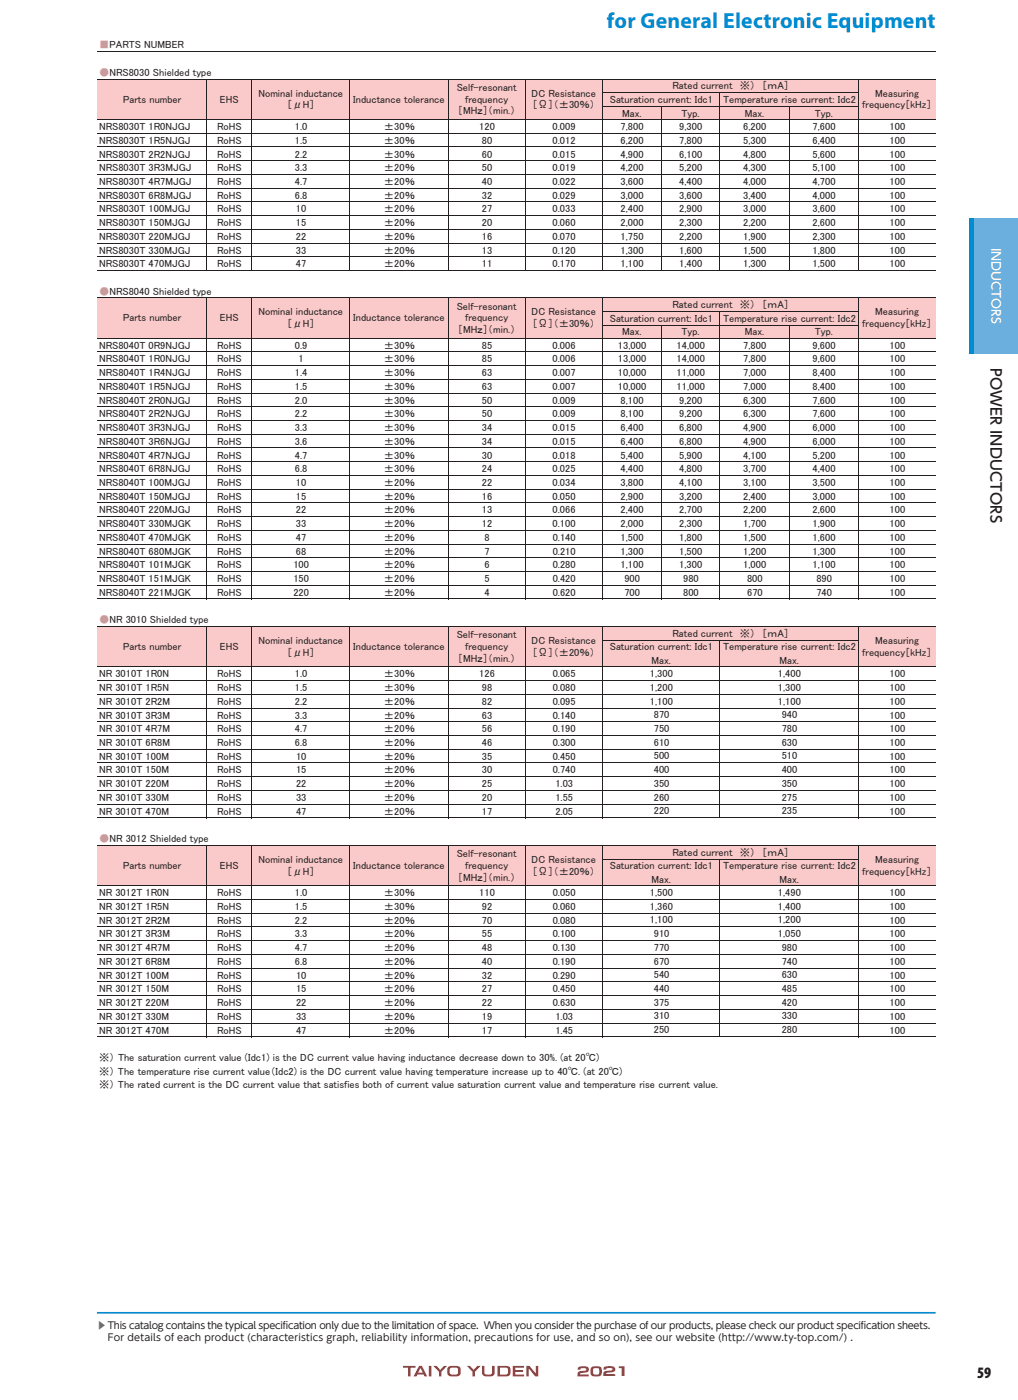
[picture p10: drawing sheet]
<svg xmlns="http://www.w3.org/2000/svg" width="210mm" height="289mm" viewBox="0 0 210 289" stroke-linecap="round" stroke-linejoin="round" font-family="sans-serif">
<defs><g id="words">
<text font-size="4.5" fill="#008cd0" x="125.2" y="5.8">for General Electronic Equipment</text>
<text font-size="3.3" fill="#231f20" x="201.6" y="284.4">59</text>
<text font-size="3" fill="#231f20" x="204.4" y="76" transform="rotate(90 204.4 76)">POWER INDUCTORS</text>
<text font-size="2.6" fill="#e42625" x="124.3" y="284.1">21</text>
<text font-size="2.5" fill="#fff" x="204.5" y="51.2" transform="rotate(90 204.5 51.2)">INDUCTORS</text>
<g font-size="2.1" fill="#f38a85">
<text x="20.5" y="10">■PARTS NUMBER</text>
<text x="20.5" y="15.7">●NRS8030 Shielded type</text>
<text x="20.5" y="60.9">●NRS8040 Shielded type</text>
<text x="20.5" y="128.7">●NR 3010 Shielded type</text>
<text x="20.5" y="173.8">●NR 3012 Shielded type</text>
</g>
<g font-size="2.1" fill="#231f20">
<text x="25.4" y="21.2">Parts number</text>
<text x="45.4" y="21.2">EHS</text>
<text x="53.3" y="20">Nominal inductance</text>
<text x="59.2" y="22.4">［μH］</text>
<text x="72.9" y="21.2">Inductance tolerance</text>
<text x="94.2" y="18.8">Self-resonant</text>
<text x="94.5" y="23.6">［MHｚ］（min.）</text>
<text x="96" y="21.2">frequency</text>
<text x="109.7" y="20">DC Resistance</text>
<text x="109.9" y="22.4">［Ω］（±30％）</text>
<text x="125.8" y="21.3">Saturation current: Idc1</text>
<text x="138.7" y="18.4">Rated current　※）　［ｍA］</text>
<text x="149.2" y="21.3">Temperature rise current: Idc2</text>
<text x="177.9" y="22.4">frequency［kHz］</text>
<text x="180.5" y="20">Measuring</text>
<text x="20.5" y="26.9">NRS8030T 1R0NJGJ</text>
<text x="20.5" y="29.7">NRS8030T 1R5NJGJ</text>
<text x="44.8" y="26.9">RoHS</text>
<text x="44.8" y="29.7">RoHS</text>
<text x="60.8" y="26.9">1.0</text>
<text x="60.8" y="29.7">1.5</text>
<text x="79.2" y="26.9">±30％</text>
<text x="79.2" y="29.7">±30％</text>
<text x="98.9" y="26.9">120</text>
<text x="99.4" y="29.7">80</text>
<text x="114" y="26.9">0.009</text>
<text x="114" y="29.7">0.012</text>
<text x="128" y="26.9">7,800</text>
<text x="128" y="29.7">6,200</text>
<text x="128.3" y="24.1">Max.</text>
<text x="140.1" y="26.9">9,300</text>
<text x="140.1" y="29.7">7,800</text>
<text x="140.6" y="24.1">Typ.</text>
<text x="153.3" y="26.9">6,200</text>
<text x="153.3" y="29.7">5,300</text>
<text x="153.6" y="24.1">Max.</text>
<text x="167.6" y="29.7">6,400</text>
<text x="167.6" y="26.9">7,600</text>
<text x="168.1" y="24.1">Typ.</text>
<text x="183.5" y="26.9">100</text>
<text x="183.5" y="29.7">100</text>
<text x="20.5" y="32.5">NRS8030T 2R2NJGJ</text>
<text x="20.5" y="35.4">NRS8030T 3R3MJGJ</text>
<text x="44.8" y="32.5">RoHS</text>
<text x="44.8" y="35.4">RoHS</text>
<text x="60.8" y="32.5">2.2</text>
<text x="60.8" y="35.4">3.3</text>
<text x="79.2" y="32.5">±30％</text>
<text x="79.2" y="35.4">±20％</text>
<text x="99.4" y="32.5">60</text>
<text x="99.4" y="35.4">50</text>
<text x="114" y="32.5">0.015</text>
<text x="114" y="35.4">0.019</text>
<text x="128" y="32.5">4,900</text>
<text x="128" y="35.4">4,200</text>
<text x="140.1" y="32.5">6,100</text>
<text x="140.1" y="35.4">5,200</text>
<text x="153.3" y="32.5">4,800</text>
<text x="153.3" y="35.4">4,300</text>
<text x="167.6" y="32.5">5,600</text>
<text x="167.6" y="35.4">5,100</text>
<text x="183.5" y="32.5">100</text>
<text x="183.5" y="35.4">100</text>
<text x="20.5" y="38.2">NRS8030T 4R7MJGJ</text>
<text x="20.5" y="41">NRS8030T 6R8MJGJ</text>
<text x="44.8" y="38.2">RoHS</text>
<text x="44.8" y="41">RoHS</text>
<text x="60.8" y="38.2">4.7</text>
<text x="60.8" y="41">6.8</text>
<text x="79.2" y="38.2">±20％</text>
<text x="79.2" y="41">±20％</text>
<text x="99.4" y="38.2">40</text>
<text x="99.4" y="41">32</text>
<text x="114" y="38.2">0.022</text>
<text x="114" y="41">0.029</text>
<text x="128" y="38.2">3,600</text>
<text x="128" y="41">3,000</text>
<text x="140.1" y="38.2">4,400</text>
<text x="140.1" y="41">3,600</text>
<text x="153.3" y="38.2">4,000</text>
<text x="153.3" y="41">3,400</text>
<text x="167.6" y="38.2">4,700</text>
<text x="167.6" y="41">4,000</text>
<text x="183.5" y="38.2">100</text>
<text x="183.5" y="41">100</text>
<text x="20.5" y="43.9">NRS8030T 100MJGJ</text>
<text x="20.5" y="46.7">NRS8030T 150MJGJ</text>
<text x="44.8" y="43.9">RoHS</text>
<text x="44.8" y="46.7">RoHS</text>
<text x="61.1" y="43.9">10</text>
<text x="61.1" y="46.7">15</text>
<text x="79.2" y="43.9">±20％</text>
<text x="79.2" y="46.7">±20％</text>
<text x="99.4" y="43.9">27</text>
<text x="99.4" y="46.7">20</text>
<text x="114" y="43.9">0.033</text>
<text x="114" y="46.7">0.060</text>
<text x="128" y="43.9">2,400</text>
<text x="128" y="46.7">2,000</text>
<text x="140.1" y="43.9">2,900</text>
<text x="140.1" y="46.7">2,300</text>
<text x="153.3" y="43.9">3,000</text>
<text x="153.3" y="46.7">2,200</text>
<text x="167.6" y="43.9">3,600</text>
<text x="167.6" y="46.7">2,600</text>
<text x="183.5" y="43.9">100</text>
<text x="183.5" y="46.7">100</text>
<text x="20.5" y="49.5">NRS8030T 220MJGJ</text>
<text x="20.5" y="52.4">NRS8030T 330MJGJ</text>
<text x="44.8" y="49.5">RoHS</text>
<text x="44.8" y="52.4">RoHS</text>
<text x="61.1" y="49.5">22</text>
<text x="61.1" y="52.4">33</text>
<text x="79.2" y="49.5">±20％</text>
<text x="79.2" y="52.4">±20％</text>
<text x="99.4" y="49.5">16</text>
<text x="99.4" y="52.4">13</text>
<text x="114" y="49.5">0.070</text>
<text x="114" y="52.4">0.120</text>
<text x="128" y="49.5">1,750</text>
<text x="128" y="52.4">1,300</text>
<text x="140.1" y="49.5">2,200</text>
<text x="140.1" y="52.4">1,600</text>
<text x="153.3" y="49.5">1,900</text>
<text x="153.3" y="52.4">1,500</text>
<text x="167.6" y="49.5">2,300</text>
<text x="167.6" y="52.4">1,800</text>
<text x="183.5" y="49.5">100</text>
<text x="183.5" y="52.4">100</text>
<text x="20.5" y="55.2">NRS8030T 470MJGJ</text>
<text x="44.8" y="55.2">RoHS</text>
<text x="61.1" y="55.2">47</text>
<text x="79.2" y="55.2">±20％</text>
<text x="99.4" y="55.2">11</text>
<text x="114" y="55.2">0.170</text>
<text x="128" y="55.2">1,100</text>
<text x="140.1" y="55.2">1,400</text>
<text x="153.3" y="55.2">1,300</text>
<text x="167.6" y="55.2">1,500</text>
<text x="183.5" y="55.2">100</text>
<text x="53.3" y="65.1">Nominal inductance</text>
<text x="94.2" y="63.9">Self-resonant</text>
<text x="109.7" y="65.1">DC Resistance</text>
<text x="138.7" y="63.6">Rated current　※）　［ｍA］</text>
<text x="180.5" y="65.1">Measuring</text>
<text x="20.5" y="72">NRS8040T 0R9NJGJ</text>
<text x="25.4" y="66.3">Parts number</text>
<text x="44.8" y="72">RoHS</text>
<text x="45.4" y="66.3">EHS</text>
<text x="59.2" y="67.5">［μH］</text>
<text x="60.8" y="72">0.9</text>
<text x="72.9" y="66.3">Inductance tolerance</text>
<text x="79.2" y="72">±30％</text>
<text x="94.4" y="68.7">［MHｚ］（min.）</text>
<text x="96" y="66.3">frequency</text>
<text x="99.4" y="72">85</text>
<text x="109.9" y="67.5">［Ω］（±30％）</text>
<text x="114" y="72">0.006</text>
<text x="125.8" y="66.4">Saturation current: Idc1</text>
<text x="127.5" y="72">13,000</text>
<text x="128.3" y="69.2">Max.</text>
<text x="139.6" y="72">14,000</text>
<text x="140.6" y="69.2">Typ.</text>
<text x="149.2" y="66.4">Temperature rise current: Idc2</text>
<text x="153.3" y="72">7,800</text>
<text x="153.6" y="69.2">Max.</text>
<text x="167.6" y="72">9,600</text>
<text x="168.1" y="69.2">Typ.</text>
<text x="177.9" y="67.5">frequency［kHz］</text>
<text x="183.5" y="72">100</text>
<text x="20.5" y="74.8">NRS8040T 1R0NJGJ</text>
<text x="20.5" y="77.7">NRS8040T 1R4NJGJ</text>
<text x="44.8" y="74.8">RoHS</text>
<text x="44.8" y="77.7">RoHS</text>
<text x="60.8" y="77.7">1.4</text>
<text x="61.6" y="74.8">1</text>
<text x="79.2" y="74.8">±30％</text>
<text x="79.2" y="77.7">±30％</text>
<text x="99.4" y="74.8">85</text>
<text x="99.4" y="77.7">63</text>
<text x="114" y="74.8">0.006</text>
<text x="114" y="77.7">0.007</text>
<text x="127.5" y="74.8">13,000</text>
<text x="127.5" y="77.7">10,000</text>
<text x="139.6" y="74.8">14,000</text>
<text x="139.6" y="77.7">11,000</text>
<text x="153.3" y="74.8">7,800</text>
<text x="153.3" y="77.7">7,000</text>
<text x="167.6" y="74.8">9,600</text>
<text x="167.6" y="77.7">8,400</text>
<text x="183.5" y="74.8">100</text>
<text x="183.5" y="77.7">100</text>
<text x="20.5" y="80.5">NRS8040T 1R5NJGJ</text>
<text x="20.5" y="83.3">NRS8040T 2R0NJGJ</text>
<text x="44.8" y="80.5">RoHS</text>
<text x="44.8" y="83.3">RoHS</text>
<text x="60.8" y="80.5">1.5</text>
<text x="60.8" y="83.3">2.0</text>
<text x="79.2" y="80.5">±30％</text>
<text x="79.2" y="83.3">±30％</text>
<text x="99.4" y="80.5">63</text>
<text x="99.4" y="83.3">50</text>
<text x="114" y="80.5">0.007</text>
<text x="114" y="83.3">0.009</text>
<text x="127.5" y="80.5">10,000</text>
<text x="128" y="83.3">8,100</text>
<text x="139.6" y="80.5">11,000</text>
<text x="140.1" y="83.3">9,200</text>
<text x="153.3" y="80.5">7,000</text>
<text x="153.3" y="83.3">6,300</text>
<text x="167.6" y="83.3">7,600</text>
<text x="167.6" y="80.5">8,400</text>
<text x="183.5" y="80.5">100</text>
<text x="183.5" y="83.3">100</text>
<text x="20.5" y="86.2">NRS8040T 2R2NJGJ</text>
<text x="20.5" y="89">NRS8040T 3R3NJGJ</text>
<text x="44.8" y="86.2">RoHS</text>
<text x="44.8" y="89">RoHS</text>
<text x="60.8" y="86.2">2.2</text>
<text x="60.8" y="89">3.3</text>
<text x="79.2" y="86.2">±30％</text>
<text x="79.2" y="89">±30％</text>
<text x="99.4" y="86.2">50</text>
<text x="99.4" y="89">34</text>
<text x="114" y="86.2">0.009</text>
<text x="114" y="89">0.015</text>
<text x="128" y="86.2">8,100</text>
<text x="128" y="89">6,400</text>
<text x="140.1" y="86.2">9,200</text>
<text x="140.1" y="89">6,800</text>
<text x="153.3" y="86.2">6,300</text>
<text x="153.3" y="89">4,900</text>
<text x="167.6" y="86.2">7,600</text>
<text x="167.6" y="89">6,000</text>
<text x="183.5" y="86.2">100</text>
<text x="183.5" y="89">100</text>
<text x="20.5" y="91.8">NRS8040T 3R6NJGJ</text>
<text x="20.5" y="94.7">NRS8040T 4R7NJGJ</text>
<text x="44.8" y="91.8">RoHS</text>
<text x="44.8" y="94.7">RoHS</text>
<text x="60.8" y="91.8">3.6</text>
<text x="60.8" y="94.7">4.7</text>
<text x="79.2" y="91.8">±30％</text>
<text x="79.2" y="94.7">±30％</text>
<text x="99.4" y="91.8">34</text>
<text x="99.4" y="94.7">30</text>
<text x="114" y="91.8">0.015</text>
<text x="114" y="94.7">0.018</text>
<text x="128" y="91.8">6,400</text>
<text x="128" y="94.7">5,400</text>
<text x="140.1" y="91.8">6,800</text>
<text x="140.1" y="94.7">5,900</text>
<text x="153.3" y="91.8">4,900</text>
<text x="153.3" y="94.7">4,100</text>
<text x="167.6" y="91.8">6,000</text>
<text x="167.6" y="94.7">5,200</text>
<text x="183.5" y="91.8">100</text>
<text x="183.5" y="94.7">100</text>
<text x="20.5" y="97.5">NRS8040T 6R8NJGJ</text>
<text x="20.5" y="100.3">NRS8040T 100MJGJ</text>
<text x="44.8" y="100.3">RoHS</text>
<text x="44.8" y="97.5">RoHS</text>
<text x="60.8" y="97.5">6.8</text>
<text x="61.1" y="100.3">10</text>
<text x="79.2" y="97.5">±30％</text>
<text x="79.2" y="100.3">±20％</text>
<text x="99.4" y="97.5">24</text>
<text x="99.4" y="100.3">22</text>
<text x="114" y="97.5">0.025</text>
<text x="114" y="100.3">0.034</text>
<text x="128" y="97.5">4,400</text>
<text x="128" y="100.3">3,800</text>
<text x="140.1" y="97.5">4,800</text>
<text x="140.1" y="100.3">4,100</text>
<text x="153.3" y="97.5">3,700</text>
<text x="153.3" y="100.3">3,100</text>
<text x="167.6" y="97.5">4,400</text>
<text x="167.6" y="100.3">3,500</text>
<text x="183.5" y="97.5">100</text>
<text x="183.5" y="100.3">100</text>
<text x="20.5" y="103.2">NRS8040T 150MJGJ</text>
<text x="20.5" y="106">NRS8040T 220MJGJ</text>
<text x="44.8" y="103.2">RoHS</text>
<text x="44.8" y="106">RoHS</text>
<text x="61.1" y="103.2">15</text>
<text x="61.1" y="106">22</text>
<text x="79.2" y="103.2">±20％</text>
<text x="79.2" y="106">±20％</text>
<text x="99.4" y="103.2">16</text>
<text x="99.4" y="106">13</text>
<text x="114" y="103.2">0.050</text>
<text x="114" y="106">0.066</text>
<text x="128" y="103.2">2,900</text>
<text x="128" y="106">2,400</text>
<text x="140.1" y="103.2">3,200</text>
<text x="140.1" y="106">2,700</text>
<text x="153.3" y="103.2">2,400</text>
<text x="153.3" y="106">2,200</text>
<text x="167.6" y="103.2">3,000</text>
<text x="167.6" y="106">2,600</text>
<text x="183.5" y="103.2">100</text>
<text x="183.5" y="106">100</text>
<text x="20.5" y="108.8">NRS8040T 330MJGK</text>
<text x="20.5" y="111.7">NRS8040T 470MJGK</text>
<text x="44.8" y="108.8">RoHS</text>
<text x="44.8" y="111.7">RoHS</text>
<text x="61.1" y="108.8">33</text>
<text x="61.1" y="111.7">47</text>
<text x="79.2" y="108.8">±20％</text>
<text x="79.2" y="111.7">±20％</text>
<text x="99.4" y="108.8">12</text>
<text x="100" y="111.7">8</text>
<text x="114" y="108.8">0.100</text>
<text x="114" y="111.7">0.140</text>
<text x="128" y="108.8">2,000</text>
<text x="128" y="111.7">1,500</text>
<text x="140.1" y="108.8">2,300</text>
<text x="140.1" y="111.7">1,800</text>
<text x="153.3" y="108.8">1,700</text>
<text x="153.3" y="111.7">1,500</text>
<text x="167.6" y="108.8">1,900</text>
<text x="167.6" y="111.7">1,600</text>
<text x="183.5" y="108.8">100</text>
<text x="183.5" y="111.7">100</text>
<text x="20.5" y="114.5">NRS8040T 680MJGK</text>
<text x="20.5" y="117.3">NRS8040T 101MJGK</text>
<text x="44.8" y="114.5">RoHS</text>
<text x="44.8" y="117.3">RoHS</text>
<text x="60.5" y="117.3">100</text>
<text x="61.1" y="114.5">68</text>
<text x="79.2" y="114.5">±20％</text>
<text x="79.2" y="117.3">±20％</text>
<text x="100" y="114.5">7</text>
<text x="100" y="117.3">6</text>
<text x="114" y="114.5">0.210</text>
<text x="114" y="117.3">0.280</text>
<text x="128" y="114.5">1,300</text>
<text x="128" y="117.3">1,100</text>
<text x="140.1" y="114.5">1,500</text>
<text x="140.1" y="117.3">1,300</text>
<text x="153.3" y="114.5">1,200</text>
<text x="153.3" y="117.3">1,000</text>
<text x="167.6" y="114.5">1,300</text>
<text x="167.6" y="117.3">1,100</text>
<text x="183.5" y="114.5">100</text>
<text x="183.5" y="117.3">100</text>
<text x="20.5" y="120.2">NRS8040T 151MJGK</text>
<text x="20.5" y="123">NRS8040T 221MJGK</text>
<text x="44.8" y="120.2">RoHS</text>
<text x="44.8" y="123">RoHS</text>
<text x="60.5" y="120.2">150</text>
<text x="60.5" y="123">220</text>
<text x="79.2" y="120.2">±20％</text>
<text x="79.2" y="123">±20％</text>
<text x="100" y="120.2">5</text>
<text x="100" y="123">4</text>
<text x="114" y="120.2">0.420</text>
<text x="114" y="123">0.620</text>
<text x="128.8" y="120.2">900</text>
<text x="128.8" y="123">700</text>
<text x="140.9" y="120.2">980</text>
<text x="140.9" y="123">800</text>
<text x="154.1" y="120.2">800</text>
<text x="154.1" y="123">670</text>
<text x="168.4" y="120.2">890</text>
<text x="168.4" y="123">740</text>
<text x="183.5" y="120.2">100</text>
<text x="183.5" y="123">100</text>
<text x="94.2" y="131.8">Self-resonant</text>
<text x="138.7" y="131.4">Rated current　※）　［ｍA］</text>
<text x="25.4" y="134.2">Parts number</text>
<text x="45.4" y="134.2">EHS</text>
<text x="53.3" y="133">Nominal inductance</text>
<text x="59.2" y="135.4">［μH］</text>
<text x="72.9" y="134.2">Inductance tolerance</text>
<text x="94.5" y="136.6">［MHｚ］（min.）</text>
<text x="96" y="134.2">frequency</text>
<text x="109.7" y="133">DC Resistance</text>
<text x="109.9" y="135.4">［Ω］（±20％）</text>
<text x="125.8" y="134.3">Saturation current: Idc1</text>
<text x="134.4" y="137">Max.</text>
<text x="149.2" y="134.3">Temperature rise current: Idc2</text>
<text x="160.8" y="137">Max.</text>
<text x="177.9" y="135.4">frequency［kHz］</text>
<text x="180.5" y="133">Measuring</text>
<text x="20.5" y="139.8">NR 3010T 1R0N</text>
<text x="20.5" y="142.7">NR 3010T 1R5N</text>
<text x="44.8" y="139.8">RoHS</text>
<text x="44.8" y="142.7">RoHS</text>
<text x="60.8" y="139.8">1.0</text>
<text x="60.8" y="142.7">1.5</text>
<text x="79.2" y="139.8">±30％</text>
<text x="79.2" y="142.7">±30％</text>
<text x="98.9" y="139.8">126</text>
<text x="99.4" y="142.7">98</text>
<text x="114" y="139.8">0.065</text>
<text x="114" y="142.7">0.080</text>
<text x="134.1" y="142.6">1,200</text>
<text x="134.1" y="139.8">1,300</text>
<text x="160.5" y="142.6">1,300</text>
<text x="160.5" y="139.8">1,400</text>
<text x="183.5" y="139.8">100</text>
<text x="183.5" y="142.7">100</text>
<text x="20.5" y="145.5">NR 3010T 2R2M</text>
<text x="20.5" y="148.3">NR 3010T 3R3M</text>
<text x="44.8" y="145.5">RoHS</text>
<text x="44.8" y="148.3">RoHS</text>
<text x="60.8" y="145.5">2.2</text>
<text x="60.8" y="148.3">3.3</text>
<text x="79.2" y="145.5">±20％</text>
<text x="79.2" y="148.3">±20％</text>
<text x="99.4" y="145.5">82</text>
<text x="99.4" y="148.3">63</text>
<text x="114" y="145.5">0.095</text>
<text x="114" y="148.3">0.140</text>
<text x="134.1" y="145.4">1,100</text>
<text x="134.9" y="148.3">870</text>
<text x="160.5" y="145.4">1,100</text>
<text x="161.3" y="148.3">940</text>
<text x="183.5" y="145.5">100</text>
<text x="183.5" y="148.3">100</text>
<text x="20.5" y="151.2">NR 3010T 4R7M</text>
<text x="20.5" y="154">NR 3010T 6R8M</text>
<text x="44.8" y="151.2">RoHS</text>
<text x="44.8" y="154">RoHS</text>
<text x="60.8" y="151.2">4.7</text>
<text x="60.8" y="154">6.8</text>
<text x="79.2" y="151.2">±20％</text>
<text x="79.2" y="154">±20％</text>
<text x="99.4" y="151.2">56</text>
<text x="99.4" y="154">46</text>
<text x="114" y="151.2">0.190</text>
<text x="114" y="154">0.300</text>
<text x="134.9" y="153.9">610</text>
<text x="134.9" y="151.1">750</text>
<text x="161.3" y="153.9">630</text>
<text x="161.3" y="151.1">780</text>
<text x="183.5" y="151.2">100</text>
<text x="183.5" y="154">100</text>
<text x="20.5" y="156.8">NR 3010T 100M</text>
<text x="20.5" y="159.7">NR 3010T 150M</text>
<text x="44.8" y="156.8">RoHS</text>
<text x="44.8" y="159.7">RoHS</text>
<text x="61.1" y="156.8">10</text>
<text x="61.1" y="159.7">15</text>
<text x="79.2" y="156.8">±20％</text>
<text x="79.2" y="159.7">±20％</text>
<text x="99.4" y="156.8">35</text>
<text x="99.4" y="159.7">30</text>
<text x="114" y="156.8">0.450</text>
<text x="114" y="159.7">0.740</text>
<text x="134.9" y="159.6">400</text>
<text x="134.9" y="156.8">500</text>
<text x="161.3" y="159.6">400</text>
<text x="161.3" y="156.8">510</text>
<text x="183.5" y="156.8">100</text>
<text x="183.5" y="159.7">100</text>
<text x="20.5" y="162.5">NR 3010T 220M</text>
<text x="20.5" y="165.3">NR 3010T 330M</text>
<text x="44.8" y="162.5">RoHS</text>
<text x="44.8" y="165.3">RoHS</text>
<text x="61.1" y="162.5">22</text>
<text x="61.1" y="165.3">33</text>
<text x="79.2" y="162.5">±20％</text>
<text x="79.2" y="165.3">±20％</text>
<text x="99.4" y="162.5">25</text>
<text x="99.4" y="165.3">20</text>
<text x="114.6" y="162.5">1.03</text>
<text x="114.6" y="165.3">1.55</text>
<text x="134.9" y="162.4">350</text>
<text x="134.9" y="165.3">260</text>
<text x="161.3" y="162.4">350</text>
<text x="161.3" y="165.3">275</text>
<text x="183.5" y="162.5">100</text>
<text x="183.5" y="165.3">100</text>
<text x="20.5" y="168.2">NR 3010T 470M</text>
<text x="44.8" y="168.2">RoHS</text>
<text x="61.1" y="168.2">47</text>
<text x="79.2" y="168.2">±20％</text>
<text x="99.4" y="168.2">17</text>
<text x="114.6" y="168.2">2.05</text>
<text x="134.9" y="168.1">220</text>
<text x="161.3" y="168.1">235</text>
<text x="183.5" y="168.2">100</text>
<text x="25.4" y="179.4">Parts number</text>
<text x="45.4" y="179.4">EHS</text>
<text x="53.3" y="178.2">Nominal inductance</text>
<text x="72.9" y="179.4">Inductance tolerance</text>
<text x="94.2" y="177">Self-resonant</text>
<text x="96" y="179.4">frequency</text>
<text x="109.7" y="178.2">DC Resistance</text>
<text x="125.8" y="179.4">Saturation current: Idc1</text>
<text x="138.7" y="176.6">Rated current　※）　［ｍA］</text>
<text x="149.2" y="179.4">Temperature rise current: Idc2</text>
<text x="180.5" y="178.2">Measuring</text>
<text x="20.5" y="185">NR 3012T 1R0N</text>
<text x="44.8" y="185">RoHS</text>
<text x="59.2" y="180.6">［μH］</text>
<text x="60.8" y="185">1.0</text>
<text x="79.2" y="185">±30％</text>
<text x="94.4" y="181.8">［MHｚ］（min.）</text>
<text x="98.9" y="185">110</text>
<text x="109.9" y="180.6">［Ω］（±20％）</text>
<text x="114" y="185">0.050</text>
<text x="134.1" y="184.9">1,500</text>
<text x="134.4" y="182.2">Max.</text>
<text x="160.5" y="184.9">1,490</text>
<text x="160.8" y="182.2">Max.</text>
<text x="177.9" y="180.6">frequency［kHz］</text>
<text x="183.5" y="185">100</text>
<text x="20.5" y="187.9">NR 3012T 1R5N</text>
<text x="20.5" y="190.7">NR 3012T 2R2M</text>
<text x="44.8" y="187.9">RoHS</text>
<text x="44.8" y="190.7">RoHS</text>
<text x="60.8" y="187.9">1.5</text>
<text x="60.8" y="190.7">2.2</text>
<text x="79.2" y="187.9">±30％</text>
<text x="79.2" y="190.7">±20％</text>
<text x="99.4" y="187.9">92</text>
<text x="99.4" y="190.7">70</text>
<text x="114" y="187.9">0.060</text>
<text x="114" y="190.7">0.080</text>
<text x="134.1" y="190.6">1,100</text>
<text x="134.1" y="187.8">1,360</text>
<text x="160.5" y="190.6">1,200</text>
<text x="160.5" y="187.8">1,400</text>
<text x="183.5" y="187.9">100</text>
<text x="183.5" y="190.7">100</text>
<text x="20.5" y="193.5">NR 3012T 3R3M</text>
<text x="20.5" y="196.4">NR 3012T 4R7M</text>
<text x="44.8" y="193.5">RoHS</text>
<text x="44.8" y="196.4">RoHS</text>
<text x="60.8" y="193.5">3.3</text>
<text x="60.8" y="196.4">4.7</text>
<text x="79.2" y="193.5">±20％</text>
<text x="79.2" y="196.4">±20％</text>
<text x="99.4" y="193.5">55</text>
<text x="99.4" y="196.4">48</text>
<text x="114" y="193.5">0.100</text>
<text x="114" y="196.4">0.130</text>
<text x="134.9" y="196.3">770</text>
<text x="134.9" y="193.5">910</text>
<text x="160.5" y="193.4">1,050</text>
<text x="161.3" y="196.3">980</text>
<text x="183.5" y="193.5">100</text>
<text x="183.5" y="196.4">100</text>
<text x="20.5" y="199.2">NR 3012T 6R8M</text>
<text x="20.5" y="202">NR 3012T 100M</text>
<text x="44.8" y="202">RoHS</text>
<text x="44.8" y="199.2">RoHS</text>
<text x="60.8" y="199.2">6.8</text>
<text x="61.1" y="202">10</text>
<text x="79.2" y="199.2">±20％</text>
<text x="79.2" y="202">±20％</text>
<text x="99.4" y="199.2">40</text>
<text x="99.4" y="202">32</text>
<text x="114" y="199.2">0.190</text>
<text x="114" y="202">0.290</text>
<text x="134.9" y="202">540</text>
<text x="134.9" y="199.1">670</text>
<text x="161.3" y="201.9">630</text>
<text x="161.3" y="199.1">740</text>
<text x="183.5" y="199.2">100</text>
<text x="183.5" y="202">100</text>
<text x="20.5" y="204.9">NR 3012T 150M</text>
<text x="20.5" y="207.7">NR 3012T 220M</text>
<text x="44.8" y="204.9">RoHS</text>
<text x="44.8" y="207.7">RoHS</text>
<text x="61.1" y="204.9">15</text>
<text x="61.1" y="207.7">22</text>
<text x="79.2" y="204.9">±20％</text>
<text x="79.2" y="207.7">±20％</text>
<text x="99.4" y="204.9">27</text>
<text x="99.4" y="207.7">22</text>
<text x="114" y="204.9">0.450</text>
<text x="114" y="207.7">0.630</text>
<text x="134.9" y="207.6">375</text>
<text x="134.9" y="204.8">440</text>
<text x="161.3" y="207.6">420</text>
<text x="161.3" y="204.8">485</text>
<text x="183.5" y="204.9">100</text>
<text x="183.5" y="207.7">100</text>
<text x="20.5" y="210.5">NR 3012T 330M</text>
<text x="20.5" y="213.4">NR 3012T 470M</text>
<text x="44.8" y="210.5">RoHS</text>
<text x="44.8" y="213.4">RoHS</text>
<text x="61.1" y="210.5">33</text>
<text x="61.1" y="213.4">47</text>
<text x="79.2" y="210.5">±20％</text>
<text x="79.2" y="213.4">±20％</text>
<text x="99.4" y="210.5">19</text>
<text x="99.4" y="213.4">17</text>
<text x="114.6" y="210.5">1.03</text>
<text x="114.6" y="213.4">1.45</text>
<text x="134.9" y="213.3">250</text>
<text x="134.9" y="210.5">310</text>
<text x="161.3" y="213.3">280</text>
<text x="161.3" y="210.4">330</text>
<text x="183.5" y="210.5">100</text>
<text x="183.5" y="213.4">100</text>
<text x="20.5" y="221.9">※） The temperature rise current value（Idc2) is the DC current value having temperature increase up to 40℃. (at 20℃)</text>
<text x="20.5" y="219">※） The saturation current value (Idc1) is the DC current value having inductance decrease down to 30%. (at 20℃)</text>
<text x="20.5" y="224.7">※） The rated current is the DC current value that satisfies both of current value saturation current value and temperature rise current value.</text>
</g>
<text font-size="2" fill="#6c6d70" x="20" y="274.3">▶This catalog contains the typical specif</text>
<g font-size="2" fill="#231f20">
<text x="58.3" y="274.3">ication only due to the limitation of space. When you consider the purchase of our products, please check our product specif</text>
<text x="177.6" y="274.3">ication sheets.</text>
<text x="22.2" y="276.8">For details of each product (characteristics graph, reliability information, precautions for use, and so on), see our website (http://www.ty-top.com/) .</text>
</g>
</g></defs>
<path d="M20 271h173" fill="none" stroke="#008cd0" stroke-width=".35"/>
<g fill="#e42625">
<path d="M83.1 282h2.6v.3h-1v1.8h-.5v-1.8h-1.1z"/>
<path d="M88.5 282h.5v2.1h-.5z"/>
<path d="M89.4 282h.6l.8 .8 .8-.8h.6l-1.1 1.2v.9h-.5v-.9z"/>
<path d="M96.3 282h.7l.7 .8 .8-.8h.6l-1.1 1.2v.9h-.5v-.9z"/>
<path d="M99.4 282h.5l.1 1.5 .5 .2h.8l.2-.1v-1.6h.5v1.5a.77 .77 0 0 1-.8 .6h-.9a.77 .77 0 0 1-.9-.6z"/>
<path d="M105.8 282h2.3v.3h-1.8v.5h1.6v.4h-1.6v.5h1.8v.4h-2.3z"/>
<path d="M108.6 282h.6l1.3 1.6v-1.6h.5v2.1h-.6l-1.3-1.6v1.6h-.5z"/>
<path d="M119.3 282.3l.5-.2 .5-.1a.8 .8 0 0 1 .9 .1 .8 .8 0 0 1 .2 .9l-.4 .3-1.2 .1-.1 .3h1.8v.4h-2.4l.1-.8a2.25 2.25 0 0 1 1.6-.4l.1-.2-.2-.3h-.8l-.2 .4h-.5z"/>
<path d="M86.7 282.4l-.4 1h.9zM86.4 282h.6l1.1 2.1h-.5l-.2-.4h-1.3l-.2 .4h-.6z"/>
<path d="M92.8 282.5a1.03 1.03 0 0 0 .2 1.2 1.75 1.75 0 0 0 1.5-.1 1.09 1.09 0 0 0-.2-1.2 1.8 1.8 0 0 0-1.5 .1zM92.5 282.2a2.77 2.77 0 0 1 2.3 0 1.47 1.47 0 0 1 0 1.7 2.69 2.69 0 0 1-2.3 0 1.46 1.46 0 0 1 0-1.7z"/>
<path d="M103.2 282.3v1.4h1.4a.96 .96 0 0 0 0-1.3zM102.6 282h1.9a.75 .75 0 0 1 .8 .6v.9a.77 .77 0 0 1-.8 .6h-1.9z"/>
<path d="M122.4 282.5v.2a.67 .67 0 0 0-.1 .7 .67 .67 0 0 0 .7 .4l.3-.1a1.01 1.01 0 0 0 .2-1.2zM121.9 282.3a2.01 2.01 0 0 1 2.1 0l.1 .3a1.1 1.1 0 0 1-.6 1.5 1.34 1.34 0 0 1-1.7-.6z"/>
</g>
<path d="M200 45h10.1v28h-10.1z" fill="#6bafdf"/>
<path d="M200 45h1v28h-1z" fill="#008cd0"/>
<path d="M20.1 10.6h172.9" fill="none" stroke="#231f20" stroke-width=".21"/>
<g fill="#facaca">
<path d="M20.1 16.3h172.9v8.4h-172.9z"/>
<path d="M20.1 61.5h172.9v8.3h-172.9z"/>
<path d="M20.1 129.3h172.9v8.4h-172.9z"/>
<path d="M20.1 174.5h172.9v8.4h-172.9z"/>
</g>
<g fill="none" stroke="#231f20" stroke-width=".21">
<path d="M20.1 16.3h172.9M42.5 16.4v39.5M51.9 16.4v39.5M72.2 16.4v39.5M92.4 16.4v39.5M108.4 16.4v39.5M124.3 16.4v39.5M124.4 19.1h52.8M148.5 19.2v36.7M177.1 16.4v39.5M20.1 24.7h172.9M20.1 27.5h172.9"/>
<path d="M20.1 30.3h172.9M20.1 33.2h172.9M20.1 36h172.9M20.1 38.8h172.9M124.4 22h52.8M136.4 22.1v33.8M162.8 22.1v33.8M20.1 41.7h172.9M20.1 44.5h172.9M20.1 47.3h172.9M20.1 50.2h172.9M20.1 53h172.9"/>
<path d="M20.1 55.8h172.9M20.1 61.5h172.9M20.1 69.8h172.9M20.1 72.6h172.9M20.1 75.5h172.9M20.1 78.3h172.9M42.5 61.6v62.1M51.9 61.6v62.1M72.2 61.6v62.1M92.4 61.6v62.1M108.4 61.6v62.1M124.3 61.6v62.1"/>
<path d="M124.4 64.3h52.8M124.4 67.1h52.8M136.4 67.2v56.5M148.5 64.4v59.3M162.8 67.2v56.5M177.1 61.6v62.1M20.1 81.1h172.9M20.1 84h172.9M20.1 86.8h172.9M20.1 89.6h172.9M20.1 92.5h172.9M20.1 95.3h172.9"/>
<path d="M20.1 98.1h172.9M20.1 101h172.9M20.1 103.8h172.9M20.1 106.6h172.9M20.1 109.5h172.9M20.1 112.3h172.9M20.1 115.1h172.9M20.1 118h172.9M20.1 120.8h172.9M20.1 123.6h172.9M20.1 129.3h172.9M20.1 137.7h172.9"/>
<path d="M42.5 129.4v39.5M51.9 129.4v39.5M72.2 129.4v39.5M92.4 129.4v39.5M108.4 129.4v39.5M124.3 129.4v39.5M124.4 132.1h52.8M148.5 132.2v36.7M177.1 129.4v39.5M20.1 140.5h172.9M20.1 143.3h172.9M20.1 146.2h172.9"/>
<path d="M20.1 149h172.9M20.1 151.8h172.9M20.1 154.7h172.9M20.1 157.5h172.9M20.1 160.3h172.9M20.1 163.2h172.9M20.1 166h172.9M20.1 168.8h172.9M20.1 174.5h172.9M42.5 174.6v39.5M51.9 174.6v39.5M72.2 174.6v39.5"/>
<path d="M92.4 174.6v39.5M108.4 174.6v39.5M124.3 174.6v39.5M124.4 177.3h52.8M148.5 177.4v36.7M177.1 174.6v39.5M20.1 182.8h172.9M20.1 185.7h172.9M20.1 188.5h172.9M20.1 191.3h172.9M20.1 194.2h172.9M20.1 197h172.9"/>
<path d="M20.1 199.9h172.9M20.1 202.7h172.9M20.1 205.5h172.9M20.1 208.4h172.9M20.1 211.2h172.9M20.1 214h172.9"/>
</g>
<use href="#words"/>
</svg>
